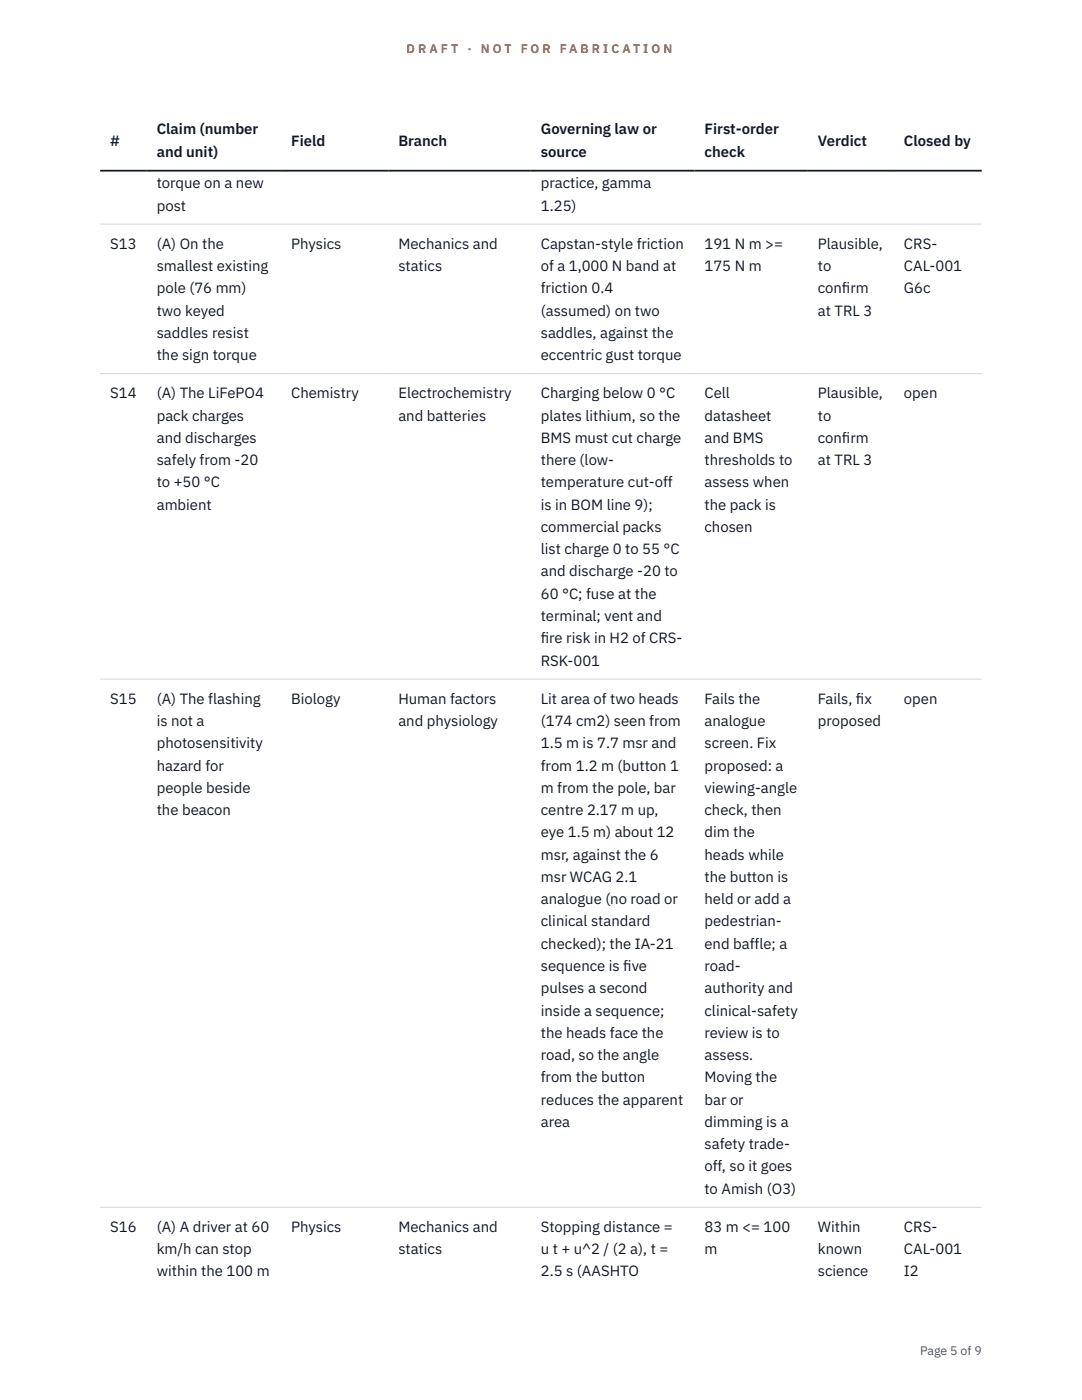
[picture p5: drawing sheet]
<svg xmlns="http://www.w3.org/2000/svg" width="216mm" height="279mm" viewBox="0 0 216 279" stroke-linecap="round" stroke-linejoin="round" font-family="sans-serif">
<defs><g id="words">
<g font-size="3" fill="#111827">
<text x="22" y="29.1">#</text>
<text x="31.3" y="26.8">Claim (number</text>
<text x="58.1" y="29.1">Field</text>
<text x="79.5" y="29.1">Branch</text>
<text x="107.9" y="26.8">Governing law or</text>
<text x="140.6" y="26.8">First-order</text>
<text x="163.2" y="29.1">Verdict</text>
<text x="180.4" y="29.1">Closed by</text>
<text x="31.3" y="31.3">and unit)</text>
<text x="107.9" y="31.3">source</text>
<text x="140.6" y="31.3">check</text>
<text x="31.3" y="37.6">torque on a new</text>
<text x="107.9" y="37.6">practice, gamma</text>
<text x="31.3" y="42">post</text>
<text x="107.9" y="42">1.25)</text>
<text x="22" y="49.6">S13</text>
<text x="31.3" y="49.6">(A) On the</text>
<text x="58.1" y="49.6">Physics</text>
<text x="79.5" y="49.6">Mechanics and</text>
<text x="107.9" y="49.6">Capstan-style friction</text>
<text x="140.6" y="49.6">191 N m &gt;=</text>
<text x="163.2" y="49.6">Plausible,</text>
<text x="180.4" y="49.6">CRS-</text>
<text x="31.3" y="54.1">smallest existing</text>
<text x="31.3" y="58.5">pole (76 mm)</text>
<text x="79.5" y="54.1">statics</text>
<text x="107.9" y="54.1">of a 1,000 N band at</text>
<text x="107.9" y="58.5">friction 0.4</text>
<text x="140.6" y="54.1">175 N m</text>
<text x="163.2" y="54.1">to</text>
<text x="163.2" y="58.5">conf</text>
<text x="168" y="58.5">irm</text>
<text x="180.4" y="54.1">CAL-001</text>
<text x="180.4" y="58.5">G6c</text>
<text x="31.3" y="63">two keyed</text>
<text x="107.9" y="63">(assumed) on two</text>
<text x="163.2" y="63">at TRL 3</text>
<text x="31.3" y="67.4">saddles resist</text>
<text x="31.3" y="71.9">the sign torque</text>
<text x="107.9" y="67.4">saddles, against the</text>
<text x="107.9" y="71.9">eccentric gust torque</text>
<text x="22" y="79.5">S14</text>
<text x="31.3" y="79.5">(A) The LiFePO4</text>
<text x="31.3" y="83.9">pack charges</text>
<text x="58.1" y="79.5">Chemistry</text>
<text x="79.5" y="79.5">Electrochemistry</text>
<text x="79.5" y="83.9">and batteries</text>
<text x="107.9" y="79.5">Charging below 0 °C</text>
<text x="107.9" y="83.9">plates lithium, so the</text>
<text x="140.6" y="79.5">Cell</text>
<text x="140.6" y="83.9">datasheet</text>
<text x="163.2" y="79.5">Plausible,</text>
<text x="163.2" y="83.9">to</text>
<text x="180.4" y="79.5">open</text>
<text x="31.3" y="88.4">and discharges</text>
<text x="107.9" y="88.4">BMS must cut charge</text>
<text x="140.6" y="88.4">and BMS</text>
<text x="163.2" y="88.4">conf</text>
<text x="168" y="88.4">irm</text>
<text x="31.3" y="92.8">safely from -20</text>
<text x="107.9" y="92.8">there (low-</text>
<text x="140.6" y="92.8">thresholds to</text>
<text x="163.2" y="92.8">at TRL 3</text>
<text x="31.3" y="97.3">to +50 °C</text>
<text x="31.3" y="101.7">ambient</text>
<text x="107.9" y="97.3">temperature cut-off</text>
<text x="107.9" y="101.7">is in BOM line 9);</text>
<text x="140.6" y="97.3">assess when</text>
<text x="140.6" y="101.7">the pack is</text>
<text x="107.9" y="106.2">commercial packs</text>
<text x="140.6" y="106.2">chosen</text>
<text x="107.9" y="110.6">list charge 0 to 55 °C</text>
<text x="107.9" y="115">and discharge -20 to</text>
<text x="107.9" y="119.5">60 °C; fuse at the</text>
<text x="107.9" y="123.9">terminal; vent and</text>
<text x="107.9" y="128.4">f</text>
<text x="107.9" y="128.4">ire risk in H2 of CRS-</text>
<text x="107.9" y="132.8">RSK-001</text>
<text x="22" y="140.5">S15</text>
<text x="31.3" y="140.5">(A) The flashing</text>
<text x="58.1" y="140.5">Biology</text>
<text x="79.5" y="140.5">Human factors</text>
<text x="107.9" y="140.5">Lit area of two heads</text>
<text x="140.6" y="140.5">Fails the</text>
<text x="163.2" y="140.5">Fails, f</text>
<text x="170.8" y="140.5">ix</text>
<text x="180.4" y="140.5">open</text>
<text x="31.3" y="144.9">is not a</text>
<text x="31.3" y="149.3">photosensitivity</text>
<text x="79.5" y="144.9">and physiology</text>
<text x="107.9" y="144.9">(174 cm2) seen from</text>
<text x="107.9" y="149.3">1.5 m is 7.7 msr and</text>
<text x="140.6" y="144.9">analogue</text>
<text x="140.6" y="149.3">screen. Fix</text>
<text x="163.2" y="144.9">proposed</text>
<text x="31.3" y="153.8">hazard for</text>
<text x="107.9" y="153.8">from 1.2 m (button 1</text>
<text x="140.6" y="153.8">proposed: a</text>
<text x="31.3" y="158.2">people beside</text>
<text x="107.9" y="158.2">m from the pole, bar</text>
<text x="140.6" y="158.2">viewing-angle</text>
<text x="31.3" y="162.7">the beacon</text>
<text x="107.9" y="162.7">centre 2.17 m up,</text>
<text x="107.9" y="167.1">eye 1.5 m) about 12</text>
<text x="140.6" y="162.7">check, then</text>
<text x="140.6" y="167.1">dim the</text>
<text x="107.9" y="171.6">msr, against the 6</text>
<text x="140.6" y="171.6">heads while</text>
<text x="107.9" y="176">msr WCAG 2.1</text>
<text x="140.6" y="176">the button is</text>
<text x="107.9" y="180.5">analogue (no road or</text>
<text x="107.9" y="184.9">clinical standard</text>
<text x="140.6" y="180.5">held or add a</text>
<text x="140.6" y="184.9">pedestrian-</text>
<text x="107.9" y="189.3">checked); the IA-21</text>
<text x="140.6" y="189.3">end baffle; a</text>
<text x="107.9" y="193.8">sequence is f</text>
<text x="124.4" y="193.8">ive</text>
<text x="140.6" y="193.8">road-</text>
<text x="107.9" y="198.2">pulses a second</text>
<text x="107.9" y="202.7">inside a sequence;</text>
<text x="140.6" y="198.2">authority and</text>
<text x="140.6" y="202.7">clinical-safety</text>
<text x="107.9" y="207.1">the heads face the</text>
<text x="140.6" y="207.1">review is to</text>
<text x="107.9" y="211.6">road, so the angle</text>
<text x="140.6" y="211.6">assess.</text>
<text x="107.9" y="216">from the button</text>
<text x="107.9" y="220.5">reduces the apparent</text>
<text x="140.6" y="216">Moving the</text>
<text x="140.6" y="220.5">bar or</text>
<text x="107.9" y="224.9">area</text>
<text x="140.6" y="224.9">dimming is a</text>
<text x="140.6" y="229.4">safety trade-</text>
<text x="140.6" y="233.8">off, so it goes</text>
<text x="140.6" y="238.2">to Amish (O3)</text>
<text x="22" y="245.9">S16</text>
<text x="31.3" y="245.9">(A) A driver at 60</text>
<text x="58.1" y="245.9">Physics</text>
<text x="79.5" y="245.9">Mechanics and</text>
<text x="107.9" y="245.9">Stopping distance =</text>
<text x="140.6" y="245.9">83 m &lt;= 100</text>
<text x="163.2" y="245.9">Within</text>
<text x="180.4" y="245.9">CRS-</text>
<text x="31.3" y="250.3">km/h can stop</text>
<text x="79.5" y="250.3">statics</text>
<text x="107.9" y="250.3">u t + u^2 / (2 a), t =</text>
<text x="140.6" y="250.3">m</text>
<text x="163.2" y="250.3">known</text>
<text x="180.4" y="250.3">CAL-001</text>
<text x="31.3" y="254.8">within the 100 m</text>
<text x="107.9" y="254.8">2.5 s (AASHTO</text>
<text x="163.2" y="254.8">science</text>
<text x="180.4" y="254.8">I2</text>
</g>
<g font-size="2.5" fill="#b45309">
<text x="81.1" y="10.5">D R A F T</text>
<text x="93.3" y="10.5">·</text>
<text x="95.9" y="10.5">N O T</text>
<text x="103.9" y="10.5">F O R</text>
<text x="111.7" y="10.5">F A B R I C A T I O N</text>
</g>
<text font-size="2.5" fill="#4b5563" x="183.6" y="270.3">Page 5 of 9</text>
</g></defs>
<path d="M20 44.7h175.9M20 74.6h175.9M20 135.5h175.9M20 240.9h175.9" fill="none" stroke="#d1d5db" stroke-width=".2"/>
<path d="M20 34.1h175.9" fill="none" stroke="#111827" stroke-width=".35"/>
<use href="#words"/>
</svg>
